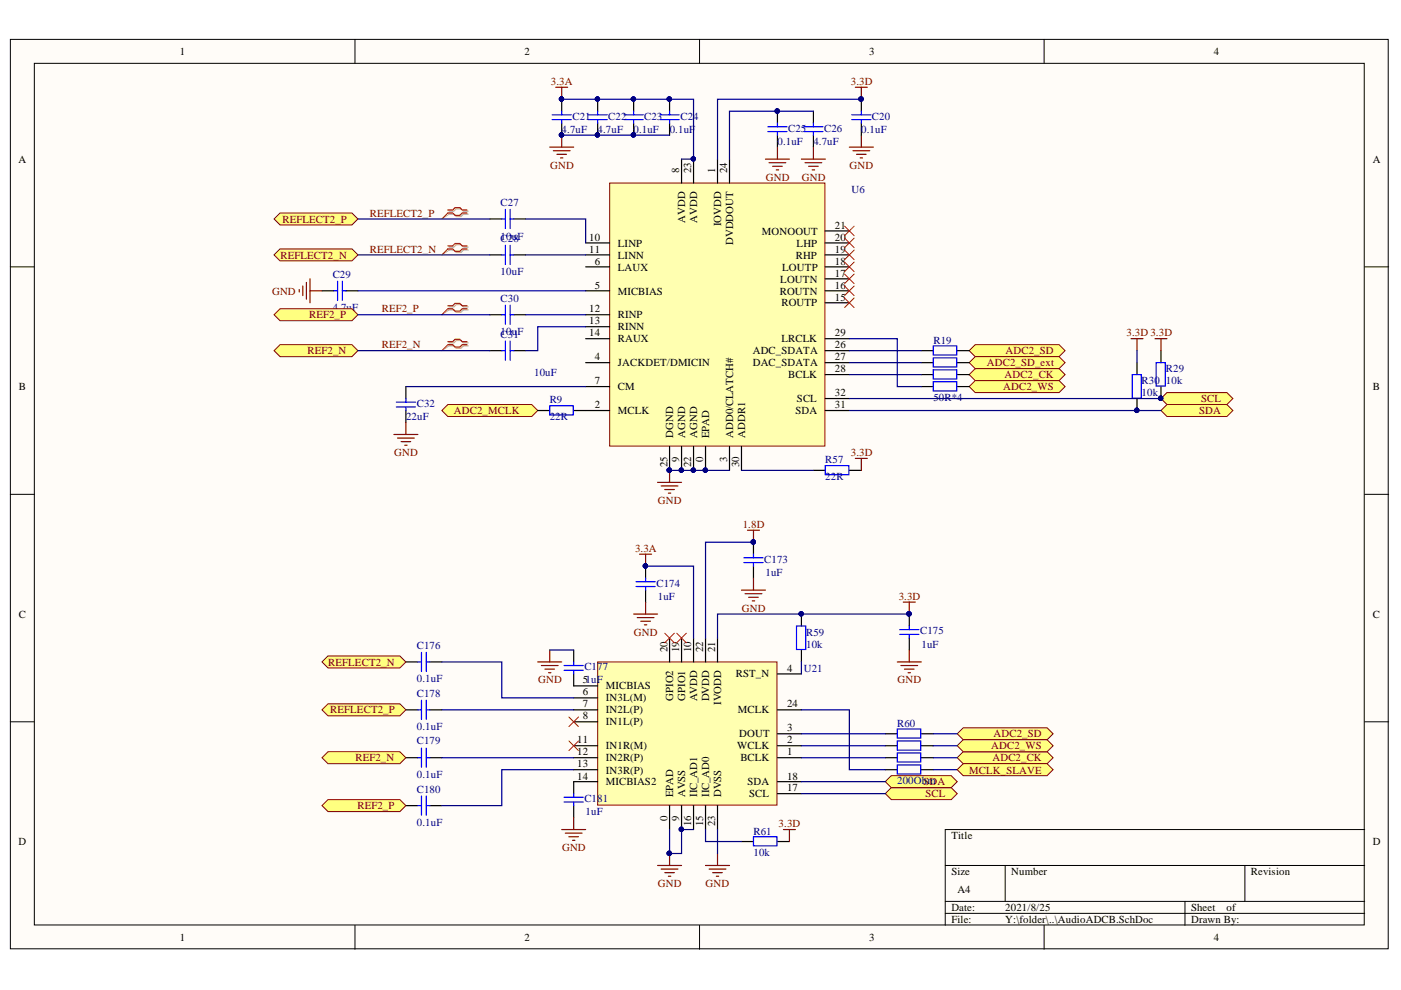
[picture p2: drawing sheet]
<svg xmlns="http://www.w3.org/2000/svg" width="297mm" height="210mm" viewBox="0 0 297 210" stroke-linecap="round" stroke-linejoin="round" font-family="sans-serif">
<defs><g id="words">
<g font-size="2.3">
<text x="38.1" y="11.7">1</text>
<text x="111.2" y="11.7">2</text>
<text x="184.3" y="11.7">3</text>
<text x="257.4" y="11.7">4</text>
<text x="3.9" y="34.5">A</text>
<text x="291.1" y="34.5">A</text>
<text x="144" y="36.8" transform="rotate(-90 144 36.8)">8</text>
<text x="146.6" y="36.8" transform="rotate(-90 146.6 36.8)">23</text>
<text x="151.6" y="36.8" transform="rotate(-90 151.6 36.8)">1</text>
<text x="154.2" y="36.8" transform="rotate(-90 154.2 36.8)">24</text>
<text x="145.3" y="47.2" transform="rotate(-90 145.3 47.2)">AVDD</text>
<text x="147.8" y="47.2" transform="rotate(-90 147.8 47.2)">AVDD</text>
<text x="152.9" y="48" transform="rotate(-90 152.9 48)">IOVDD</text>
<text x="124.9" y="51">10</text>
<text x="124.9" y="53.6">11</text>
<text x="131" y="52.3">LINP</text>
<text x="155.4" y="51.9" transform="rotate(-90 155.4 51.9)">DVDDOUT</text>
<text x="161.5" y="49.8">MONOOUT</text>
<text x="168.9" y="52.3">LHP</text>
<text x="177" y="53.6">19</text>
<text x="177" y="51">20</text>
<text x="177" y="48.5">21</text>
<text x="126.1" y="56.1">6</text>
<text x="131" y="57.4">LAUX</text>
<text x="131" y="54.8">LINN</text>
<text x="165.4" y="59.9">LOUTN</text>
<text x="165.8" y="57.4">LOUTP</text>
<text x="168.7" y="54.8">RHP</text>
<text x="177" y="58.6">17</text>
<text x="177" y="56.1">18</text>
<text x="126.1" y="61.2">5</text>
<text x="131" y="62.4">MICBIAS</text>
<text x="165.3" y="62.4">ROUTN</text>
<text x="165.7" y="65">ROUTP</text>
<text x="177" y="63.7">15</text>
<text x="177" y="61.2">16</text>
<text x="124.9" y="66.2">12</text>
<text x="124.9" y="68.8">13</text>
<text x="124.9" y="71.3">14</text>
<text x="131" y="67.5">RINP</text>
<text x="131" y="70.1">RINN</text>
<text x="177" y="71.3">29</text>
<text x="126.1" y="76.4">4</text>
<text x="131" y="77.7">JACKDET/DMICIN</text>
<text x="131" y="72.6">RAUX</text>
<text x="159.6" y="75.1">ADC_SDATA</text>
<text x="159.6" y="77.7">DAC_SDATA</text>
<text x="165.7" y="72.6">LRCLK</text>
<text x="177" y="73.9">26</text>
<text x="177" y="76.4">27</text>
<text x="4" y="82.7">B</text>
<text x="126.1" y="81.5">7</text>
<text x="131" y="82.7">CM</text>
<text x="167.1" y="80.2">BCLK</text>
<text x="177" y="78.9">28</text>
<text x="177" y="84">32</text>
<text x="291.1" y="82.7">B</text>
<text x="126.1" y="86.5">2</text>
<text x="131" y="87.8">MCLK</text>
<text x="168.6" y="87.8">SDA</text>
<text x="169" y="85.3">SCL</text>
<text x="177" y="86.5">31</text>
<text x="142.8" y="92.9" transform="rotate(-90 142.8 92.9)">DGND</text>
<text x="145.3" y="92.9" transform="rotate(-90 145.3 92.9)">AGND</text>
<text x="147.8" y="92.9" transform="rotate(-90 147.8 92.9)">AGND</text>
<text x="150.4" y="92.9" transform="rotate(-90 150.4 92.9)">EPAD</text>
<text x="155.4" y="92.9" transform="rotate(-90 155.4 92.9)">ADD0/CLATCH#</text>
<text x="158" y="92.9" transform="rotate(-90 158 92.9)">ADDR1</text>
<text x="141.5" y="98.9" transform="rotate(-90 141.5 98.9)">25</text>
<text x="144" y="97.8" transform="rotate(-90 144 97.8)">9</text>
<text x="146.6" y="98.9" transform="rotate(-90 146.6 98.9)">22</text>
<text x="149.1" y="97.8" transform="rotate(-90 149.1 97.8)">0</text>
<text x="154.2" y="97.8" transform="rotate(-90 154.2 97.8)">3</text>
<text x="156.7" y="98.9" transform="rotate(-90 156.7 98.9)">30</text>
<text x="4" y="131">C</text>
<text x="291.1" y="131">C</text>
<text x="141.5" y="138.3" transform="rotate(-90 141.5 138.3)">20</text>
<text x="144" y="138.3" transform="rotate(-90 144 138.3)">19</text>
<text x="146.6" y="138.3" transform="rotate(-90 146.6 138.3)">10</text>
<text x="149.1" y="138.3" transform="rotate(-90 149.1 138.3)">22</text>
<text x="151.6" y="138.3" transform="rotate(-90 151.6 138.3)">21</text>
<text x="156" y="143.6">RST_N</text>
<text x="166.9" y="142.4">4</text>
<text x="123.6" y="144.9">51uF</text>
<text x="123.6" y="147.4">6</text>
<text x="123.6" y="150">7</text>
<text x="128.5" y="146.2">MICBIAS</text>
<text x="128.5" y="148.7">IN3L(M)</text>
<text x="142.8" y="148.6" transform="rotate(-90 142.8 148.6)">GPIO2</text>
<text x="145.3" y="148.6" transform="rotate(-90 145.3 148.6)">GPIO1</text>
<text x="147.8" y="148.7" transform="rotate(-90 147.8 148.7)">AVDD</text>
<text x="150.4" y="148.7" transform="rotate(-90 150.4 148.7)">DVDD</text>
<text x="152.9" y="149.5" transform="rotate(-90 152.9 149.5)">IVODD</text>
<text x="166.9" y="150">24</text>
<text x="123.6" y="152.5">8</text>
<text x="128.5" y="151.2">IN2L(P)</text>
<text x="128.5" y="153.8">IN1L(P)</text>
<text x="156.5" y="151.2">MCLK</text>
<text x="166.9" y="155.1">3</text>
<text x="122.4" y="157.6">11</text>
<text x="122.4" y="160.1">12</text>
<text x="128.5" y="158.9">IN1R(M)</text>
<text x="128.5" y="161.4">IN2R(P)</text>
<text x="156.3" y="158.9">WCLK</text>
<text x="156.7" y="156.3">DOUT</text>
<text x="157" y="161.4">BCLK</text>
<text x="166.9" y="160.1">1</text>
<text x="166.9" y="157.6">2</text>
<text x="122.4" y="162.7">13</text>
<text x="122.4" y="165.3">14</text>
<text x="128.5" y="164">IN3R(P)</text>
<text x="128.5" y="166.5">MICBIAS2</text>
<text x="158.5" y="166.5">SDA</text>
<text x="166.9" y="167.8">17</text>
<text x="166.9" y="165.3">18</text>
<text x="141.5" y="174" transform="rotate(-90 141.5 174)">0</text>
<text x="142.8" y="169" transform="rotate(-90 142.8 169)">EPAD</text>
<text x="144" y="174" transform="rotate(-90 144 174)">9</text>
<text x="145.3" y="169" transform="rotate(-90 145.3 169)">AVSS</text>
<text x="147.8" y="169" transform="rotate(-90 147.8 169)">IIC_AD1</text>
<text x="150.4" y="169" transform="rotate(-90 150.4 169)">IIC_AD0</text>
<text x="152.9" y="169" transform="rotate(-90 152.9 169)">DVSS</text>
<text x="158.8" y="169.1">SCL</text>
<text x="3.9" y="179.2">D</text>
<text x="146.6" y="175.2" transform="rotate(-90 146.6 175.2)">16</text>
<text x="149.1" y="175.2" transform="rotate(-90 149.1 175.2)">15</text>
<text x="151.6" y="175.2" transform="rotate(-90 151.6 175.2)">23</text>
<text x="201.7" y="177.9">Title</text>
<text x="291.1" y="179.2">D</text>
<text x="201.7" y="185.6">Size</text>
<text x="214.4" y="185.6">Number</text>
<text x="265.2" y="185.6">Revision</text>
<text x="203" y="189.4">A4</text>
<text x="201.7" y="193.2">Date:</text>
<text x="201.7" y="195.7">File:</text>
<text x="213.1" y="193.2">2021/8/25</text>
<text x="213.1" y="195.7">Y:\folder\..\AudioADCB.SchDoc</text>
<text x="252.5" y="193.2">Sheet</text>
<text x="252.5" y="195.7">Drawn By:</text>
<text x="260.1" y="193.2">of</text>
<text x="38.1" y="199.5">1</text>
<text x="111.2" y="199.5">2</text>
<text x="184.3" y="199.5">3</text>
<text x="257.4" y="199.5">4</text>
</g>
<g font-size="2.3" fill="#800000">
<text x="116.8" y="18">3.3A</text>
<text x="180.4" y="18">3.3D</text>
<text x="116.6" y="35.7">GND</text>
<text x="180.1" y="35.7">GND</text>
<text x="162.4" y="38.3">GND</text>
<text x="170" y="38.3">GND</text>
<text x="59.9" y="47.2">REFLECT2_P</text>
<text x="78.4" y="46">REFLECT2_P</text>
<text x="78.4" y="53.6">REFLECT2_N</text>
<text x="59.5" y="54.8">REFLECT2_N</text>
<text x="57.7" y="62.4">GND</text>
<text x="65.5" y="67.5">REF2_P</text>
<text x="80.9" y="66.2">REF2_P</text>
<text x="238.8" y="71.3">3.3D 3.3D</text>
<text x="65.2" y="75.1">REF2_N</text>
<text x="80.9" y="73.9">REF2_N</text>
<text x="209.2" y="77.7">ADC2_SD_ext</text>
<text x="213.2" y="75.1">ADC2_SD</text>
<text x="212.7" y="82.7">ADC2_WS</text>
<text x="213" y="80.2">ADC2_CK</text>
<text x="96.2" y="87.8">ADC2_MCLK</text>
<text x="254.2" y="87.8">SDA</text>
<text x="254.6" y="85.3">SCL</text>
<text x="83.6" y="96.7">GND</text>
<text x="180.4" y="96.7">3.3D</text>
<text x="139.5" y="106.9">GND</text>
<text x="157.5" y="112">1.8D</text>
<text x="134.6" y="117">3.3A</text>
<text x="157.3" y="129.7">GND</text>
<text x="190.5" y="127.2">3.3D</text>
<text x="134.4" y="134.8">GND</text>
<text x="69.6" y="141.1">REFLECT2_N</text>
<text x="114.1" y="144.9">GND</text>
<text x="190.3" y="144.9">GND</text>
<text x="70" y="151.2">REFLECT2_P</text>
<text x="75.4" y="161.4">REF2_N</text>
<text x="210.2" y="158.9">ADC2_WS</text>
<text x="210.4" y="161.4">ADC2_CK</text>
<text x="210.7" y="156.3">ADC2_SD</text>
<text x="205.5" y="164">MCLK_SLAVE</text>
<text x="75.8" y="171.6">REF2_P</text>
<text x="196.2" y="169.1">SCL</text>
<text x="165.1" y="175.4">3.3D</text>
<text x="119.2" y="180.5">GND</text>
<text x="139.5" y="188.1">GND</text>
<text x="149.6" y="188.1">GND</text>
</g>
<g font-size="2.3" fill="#000080">
<text x="119.1" y="28.1">4.7uF</text>
<text x="121.4" y="25.4">C21</text>
<text x="126.7" y="28.1">4.7uF</text>
<text x="129" y="25.4">C22</text>
<text x="134.3" y="28.1">0.1uF</text>
<text x="136.6" y="25.4">C23</text>
<text x="142" y="28.1">0.1uF</text>
<text x="144.3" y="25.4">C24</text>
<text x="167.1" y="27.9">C25</text>
<text x="174.7" y="27.9">C26</text>
<text x="182.6" y="28.1">0.1uF</text>
<text x="184.9" y="25.4">C20</text>
<text x="164.8" y="30.7">0.1uF</text>
<text x="172.4" y="30.7">4.7uF</text>
<text x="180.6" y="40.8">U6</text>
<text x="106.1" y="43.7">C27</text>
<text x="106.1" y="50.8">10uF</text>
<text x="106.1" y="51.3">C28</text>
<text x="70.5" y="58.9">C29</text>
<text x="106.1" y="58.4">10uF</text>
<text x="70.5" y="66">4.7uF</text>
<text x="106.1" y="64">C30</text>
<text x="106.1" y="71.1">10uF</text>
<text x="106.1" y="71.6">C31</text>
<text x="197.9" y="72.8">R19</text>
<text x="113.2" y="79.7">10uF</text>
<text x="242" y="84">10k</text>
<text x="242" y="81.5">R30</text>
<text x="247.2" y="81.5">10k</text>
<text x="247.2" y="78.9">R29</text>
<text x="86.1" y="89.1">22uF</text>
<text x="88.4" y="86.3">C32</text>
<text x="116.5" y="85.5">R9</text>
<text x="116.5" y="89.1">22R</text>
<text x="197.9" y="85">50R*4</text>
<text x="175" y="98.2">R57</text>
<text x="175" y="101.7">22R</text>
<text x="162" y="119.3">C173</text>
<text x="139.2" y="124.4">C174</text>
<text x="162.3" y="122.1">1uF</text>
<text x="139.5" y="127.2">1uF</text>
<text x="88.4" y="137.6">C176</text>
<text x="170.9" y="137.3">10k</text>
<text x="170.9" y="134.8">R59</text>
<text x="195.1" y="134.5">C175</text>
<text x="195.4" y="137.3">1uF</text>
<text x="123.9" y="142.1">C177</text>
<text x="170.4" y="142.4">U21</text>
<text x="88.4" y="144.7">0.1uF</text>
<text x="88.4" y="147.7">C178</text>
<text x="88.4" y="154.8">0.1uF</text>
<text x="190.2" y="154">R60</text>
<text x="88.4" y="157.8">C179</text>
<text x="88.4" y="165">0.1uF</text>
<text x="190.2" y="166.3">200OhSDA</text>
<text x="196.6" y="166.3">m</text>
<text x="88.4" y="168.1">C180</text>
<text x="123.9" y="170.1">C181</text>
<text x="124.2" y="172.9">1uF</text>
<text x="88.4" y="175.2">0.1uF</text>
<text x="159.8" y="176.9">R61</text>
<text x="159.8" y="181.5">10k</text>
</g>
</g></defs>
<g fill="#fffcf8" stroke="#000" stroke-width=".21">
<path d="M2.2 8.4h292.1v192.8h-292.1z"/>
<path d="M7.3 13.4h281.9v182.7h-281.9z"/>
</g>
<g fill="none" stroke="#000" stroke-width=".21">
<path d="M75.3 8.4v5M148.3 8.4v5M221.4 8.4v5M2.2 56.6h5.1M289.3 56.6h5.1M2.2 104.8h5.1M289.3 104.8h5.1M2.2 153h5.1M289.3 153h5.1M289.3 175.9h-88.9v20.3M75.3 196.2v5.1M148.3 196.2v5.1"/>
<path d="M200.4 183.5h88.9M200.4 191.1h88.9M200.4 193.7h88.9M213.1 183.5v7.6M221.4 196.2v5.1M251.2 191.1v5.1M263.9 183.5v7.6"/>
</g>
<path d="M129.3 38.8h45.6v55.8h-45.6z" fill="#ffffb0" stroke="#800000" stroke-width=".21"/>
<g fill="none" stroke="#000" stroke-width=".25">
<path d="M119.1 21v2.6M119.1 26.1v2.6M126.7 21v2.6M126.7 26.1v2.6M134.3 21v2.6M134.3 26.1v2.6M142 21v2.6M142 26.1v2.6M144.5 33.7v5.1M147 33.7v5.1M152.1 33.7v5.1M154.7 33.7v5.1"/>
<path d="M164.8 23.6v2.5M164.8 28.7v2.5M172.5 23.6v2.5M172.5 28.7v2.5M182.6 21v2.6M182.6 26.1v2.6M124.2 56.6h5.1M124.2 51.5h5.1M124.2 54h5.1M175 56.6h5.1M175 51.5h5.1M175 54h5.1"/>
<path d="M175 59.1h5.1M175 49h5.1M124.2 76.9h5.1M124.2 61.7h5.1M124.2 66.7h5.1M124.2 69.3h5.1M124.2 71.8h5.1M175 76.9h5.1M175 61.7h5.1M175 71.8h5.1M175 64.2h5.1M175 74.3h5.1"/>
<path d="M175 79.4h5.1M241.1 76.9v2.5M246.1 74.3v2.6M124.2 87h5.1M124.2 82h5.1M142 94.7v5M144.5 94.7v5M147 94.7v5M149.6 94.7v5M154.7 94.7v5M157.2 94.7v5M175 87h5.1"/>
<path d="M175 84.5h5.1M241.1 84.5v2.5M246.1 82v2.5"/>
</g>
<g fill="#000080" stroke="#000080" stroke-width=".21">
<circle cx="149.5" cy="99.7" r=".46"/>
<circle cx="144.5" cy="99.7" r=".46"/>
<circle cx="147" cy="99.7" r=".46"/>
<circle cx="147" cy="33.7" r=".46"/>
<circle cx="141.9" cy="99.7" r=".46"/>
<circle cx="119" cy="21" r=".46"/>
<circle cx="164.8" cy="23.5" r=".46"/>
<circle cx="182.6" cy="21" r=".46"/>
<circle cx="134.3" cy="28.6" r=".46"/>
<circle cx="134.3" cy="21" r=".46"/>
<circle cx="126.7" cy="28.6" r=".46"/>
<circle cx="126.7" cy="21" r=".46"/>
<circle cx="141.9" cy="21" r=".46"/>
<circle cx="119" cy="28.6" r=".46"/>
<circle cx="246.1" cy="84.5" r=".46"/>
<circle cx="241" cy="87" r=".46"/>
</g>
<g fill="none" stroke="#800000" stroke-width=".25">
<path d="M117.8 18.5h2.6M119.1 18.5v2.5M181.3 18.5h2.6M182.6 18.5v2.5M116.6 31.2h5M117.3 32h3.6M118.1 32.7h2M118.8 33.5h.5M119.1 28.7v2.5M162.3 33.7h5.1M163.1 34.5h3.5M163.8 35.3h2"/>
<path d="M164.6 36h.5M164.8 31.2v2.5M169.9 33.7h5.1M170.7 34.5h3.5M171.4 35.3h2.1M172.2 36h.5M172.5 31.2v2.5M180.1 31.2h5.1M180.8 32h3.6M181.6 32.7h2M182.4 33.5h.5M182.6 28.7v2.5"/>
</g>
<g fill="none" stroke="#00f" stroke-width=".25">
<path d="M117.1 24.3h4M117.1 25.4h4M119.1 23.6v.7M119.1 25.4v.7M124.7 24.3h4M124.7 25.4h4M126.7 23.6v.7M126.7 25.4v.7M132.3 24.3h4.1M132.3 25.4h4.1M134.3 23.6v.7M134.3 25.4v.7"/>
<path d="M139.9 24.3h4.1M139.9 25.4h4.1M142 23.6v.7M142 25.4v.7M162.8 26.9h4.1M162.8 27.9h4.1M164.8 26.1v.8M164.8 27.9v.8M170.4 26.9h4.1M170.4 27.9h4.1M172.5 26.1v.8M172.5 27.9v.8"/>
<path d="M180.6 24.3h4.1M180.6 25.4h4.1M182.6 23.6v.7M182.6 25.4v.7M240.1 79.4h1.9v5h-1.9zM245.1 76.9h2v5h-2z"/>
</g>
<g fill="none" stroke="#f00" stroke-width=".21">
<path d="M179.1 48l2 2M179.1 50.5l2 2M179.1 53l2 2.1M179.1 55.6l2 2M179.1 58.1l2 2M181.1 48l-2 2M181.1 50.5l-2 2M181.1 53l-2 2.1M181.1 55.6l-2 2M181.1 58.1l-2 2M179.1 60.6l2 2.1M179.1 63.2l2 2"/>
<path d="M181.1 60.6l-2 2.1M181.1 63.2l-2 2"/>
</g>
<path d="M246.1 84.5l1.3-1.3h12.7l1.3 1.3-1.3 1.3h-12.7z" fill-rule="evenodd" fill="#ffff80" stroke="#800000" stroke-width=".21"/>
<circle cx="246.1" cy="84.5" r=".46" fill="#000080" stroke="#000080" stroke-width=".21"/>
<path d="M246.1 87l1.3-1.2h12.7l1.3 1.2-1.3 1.3h-12.7z" fill-rule="evenodd" fill="#ffff80" stroke="#800000" stroke-width=".21"/>
<path d="M239.8 71.8h2.5M241.1 71.8v2.5M244.9 71.8h2.5M246.1 71.8v2.5" fill="none" stroke="#800000" stroke-width=".25"/>
<g fill="#ffff80" stroke="#800000" stroke-width=".21">
<path d="M205.5 79.4l1.3-1.2h17.7l1.3 1.2-1.3 1.3h-17.7z" fill-rule="evenodd"/>
<path d="M205.5 74.3l1.3-1.2h17.7l1.3 1.2-1.3 1.3h-17.7z" fill-rule="evenodd"/>
<path d="M205.5 76.9l1.3-1.3h17.7l1.3 1.3-1.3 1.3h-17.7z" fill-rule="evenodd"/>
<path d="M205.5 82l1.3-1.3h17.7l1.3 1.3-1.3 1.2h-17.7z" fill-rule="evenodd"/>
</g>
<path d="M103.8 46.4h2.6M108.9 46.4h2.6M68.3 61.7h2.5M73.4 61.7h2.5M103.8 66.7h2.6M108.9 66.7h2.6M86.1 82v2.5M86.1 87v2.6" fill="none" stroke="#000" stroke-width=".25"/>
<g fill="none" stroke="#00f" stroke-width=".25">
<path d="M71.6 59.6v4.1M72.6 59.6v4.1M106.4 46.4h.7M107.1 44.4v4.1M108.2 44.4v4.1M108.2 46.4h.7M70.8 61.7h.8M72.6 61.7h.8M106.4 66.7h.7M107.1 64.7v4.1M108.2 64.7v4.1M108.2 66.7h.7"/>
<path d="M84 85.3h4.1M84 86.3h4.1M86.1 84.5v.8M86.1 86.3v.7"/>
</g>
<g fill="none" stroke="#800000" stroke-width=".25">
<path d="M65 59.9v3.5M65.7 59.1v5.1M63.4 61.4v.5M64.2 60.6v2.1M65.7 61.7h2.6M83.5 92.1h5.1M84.3 92.9h3.5M85 93.6h2.1M85.8 94.4h.5M86.1 89.6v2.5M142 99.7v2.6M139.4 102.3h5.1"/>
<path d="M140.2 103h3.5M140.9 103.8h2.1M141.7 104.6h.5"/>
</g>
<circle cx="141.9" cy="99.7" r=".46" fill="#000080" stroke="#000080" stroke-width=".21"/>
<path d="M93.7 87l1.3-1.2h17.7l1.3 1.2-1.3 1.3h-17.7z" fill-rule="evenodd" fill="#ffff80" stroke="#800000" stroke-width=".21"/>
<path d="M103.8 54h2.6M108.9 54h2.6M103.8 74.3h2.6M108.9 74.3h2.6M114 87h2.6M121.6 87h2.6" fill="none" stroke="#000" stroke-width=".25"/>
<path d="M106.4 54h.7M107.1 52v4.1M108.2 52v4.1M108.2 54h.7M106.4 74.3h.7M107.1 72.3v4.1M108.2 72.3v4.1M108.2 74.3h.7M116.6 86h4.9v2h-4.9z" fill="none" stroke="#00f" stroke-width=".25"/>
<g fill="#ffff80" stroke="#800000" stroke-width=".21">
<path d="M58.1 66.7l1.3-1.2h15.2l1.3 1.2-1.3 1.3h-15.2z" fill-rule="evenodd"/>
<path d="M58.1 74.3l1.3-1.2h15.2l1.3 1.2-1.3 1.3h-15.2z" fill-rule="evenodd"/>
<path d="M58.1 46.4l1.3-1.2h15.2l1.3 1.2-1.3 1.3h-15.2z" fill-rule="evenodd"/>
<path d="M58.1 54l1.3-1.2h15.2l1.3 1.2-1.3 1.3h-15.2z" fill-rule="evenodd"/>
</g>
<path d="M95.2 44.8h1l.5-.5h1l.6 .5h1M95.2 45.4h1l.5 .5h1l.6-.5h1M95.2 52.4h1l.5-.5h1l.6 .5h1M95.2 53h1l.5 .5h1l.6-.5h1M95.2 65.1h1l.5-.5h1l.6 .5h1M95.2 65.7h1l.5 .5h1l.6-.5h1M95.2 72.7h1l.5-.5h1l.6 .5h1M95.2 73.3h1l.5 .5h1l.6-.5h1" fill="none" stroke="#d0a19e" stroke-width=".25"/>
<path d="M95.2 45.4l-1.5 1M95.2 53l-1.5 1M95.2 65.7l-1.5 1M95.2 73.3l-1.5 1" fill="none" stroke="#d0a19e" stroke-width=".21"/>
<path d="M95 44.5h1l.5-.5h1l.5 .5h1M95 45.2h1l.5 .5h1l.5-.5h1M95 52.1h1l.5-.5h1l.5 .5h1M95 52.8h1l.5 .5h1l.5-.5h1M95 64.8h1l.5-.5h1l.5 .5h1M95 65.5h1l.5 .5h1l.5-.5h1M95 72.4h1l.5-.5h1l.5 .5h1M95 73.1h1l.5 .5h1l.5-.5h1" fill="none" stroke="#f00" stroke-width=".25"/>
<path d="M95 45.2l-1.3 1.2M95 52.8l-1.3 1.2M95 65.5l-1.3 1.2M95 73.1l-1.3 1.2" fill="none" stroke="#f00" stroke-width=".21"/>
<path d="M195.3 74.3h2.6M195.3 76.9h2.6M195.3 79.4h2.6M202.9 74.3h2.6M202.9 76.9h2.6M202.9 79.4h2.6M172.5 99.7h2.5M180.1 99.7h2.5M195.3 82h2.6M202.9 82h2.6" fill="none" stroke="#000" stroke-width=".25"/>
<path d="M197.9 73.3h4.9v2h-4.9zM197.9 75.9h4.9v1.9h-4.9zM197.9 78.4h4.9v2h-4.9zM175 98.7h5v1.9h-5zM197.9 80.9h4.9v2h-4.9z" fill="none" stroke="#00f" stroke-width=".25"/>
<path d="M181.3 97.2h2.6M182.6 97.2v2.5" fill="none" stroke="#800000" stroke-width=".25"/>
<path d="M126.7 140.3h38v30.4h-38z" fill="#ffffb0" stroke="#800000" stroke-width=".21"/>
<g fill="none" stroke="#000" stroke-width=".25">
<path d="M159.8 115v2.5M136.9 120v2.6M136.9 125.1v2.6M142 135.3v5M144.5 135.3v5M147 135.3v5M149.6 135.3v5M152.1 135.3v5M159.8 120v2.6M169.9 130.2v2.5M169.9 137.8v2.5M192.8 130.2v2.5"/>
<path d="M192.8 135.3v2.5M121.6 158.1h5.1M121.6 145.4h5.1M121.6 148h5.1M121.6 150.5h5.1M121.6 153h5.1M164.8 158.1h5.1M164.8 155.6h5.1M164.8 142.9h5.1M164.8 150.5h5.1M121.6 160.7h5.1M121.6 163.2h5.1"/>
<path d="M121.6 165.7h5.1M142 170.8v5.1M144.5 170.8v5.1M147 170.8v5.1M149.6 170.8v5.1M152.1 170.8v5.1M164.8 160.7h5.1M164.8 165.7h5.1M164.8 168.3h5.1"/>
</g>
<g fill="#000080" stroke="#000080" stroke-width=".21">
<circle cx="144.5" cy="175.8" r=".46"/>
<circle cx="136.8" cy="120" r=".46"/>
<circle cx="159.7" cy="114.9" r=".46"/>
<circle cx="192.7" cy="130.1" r=".46"/>
<circle cx="169.9" cy="130.1" r=".46"/>
</g>
<g fill="none" stroke="#800000" stroke-width=".25">
<path d="M135.6 117.5h2.6M136.9 117.5v2.5M158.5 112.4h2.5M159.8 112.4v2.6M134.3 130.2h5.1M135.1 131h3.6M135.9 131.7h2M136.6 132.5h.5M136.9 127.7v2.5M157.2 125.1h5.1M158 125.9h3.5M158.7 126.6h2.1"/>
<path d="M159.5 127.4h.5M159.8 122.6v2.5M191.5 127.7h2.6M192.8 127.7v2.5M192.8 137.8v2.5M190.2 140.3h5.1M191 141.1h3.6M191.8 141.9h2M192.5 142.6h.5"/>
</g>
<g fill="none" stroke="#00f" stroke-width=".25">
<path d="M157.7 118.3h4.1M157.7 119.3h4.1M159.8 117.5v.8M159.8 119.3v.7M134.8 123.3h4.1M134.8 124.4h4.1M136.9 122.6v.7M136.9 124.4v.7M168.9 132.7h1.9v5h-1.9zM190.8 133.5h4M190.8 134.5h4M192.8 132.7v.8"/>
<path d="M192.8 134.5v.8"/>
</g>
<g fill="#ffff80" stroke="#800000" stroke-width=".21">
<path d="M187.7 168.3l1.3-1.3h12.7l1.2 1.3-1.2 1.2h-12.7z" fill-rule="evenodd"/>
<path d="M187.7 165.7l1.3-1.2h12.7l1.2 1.2-1.2 1.3h-12.7z" fill-rule="evenodd"/>
</g>
<g fill="none" stroke="#800000" stroke-width=".25">
<path d="M116.6 137.8v2.5M114 140.3h5.1M114.8 141.1h3.5M115.5 141.9h2.1M116.3 142.6h.5M119.1 175.9h5.1M119.9 176.6h3.5M120.6 177.4h2M121.4 178.2h.5M121.6 173.3v2.6M166.1 175.9h2.5M167.4 175.9v2.5"/>
<path d="M139.4 183.5h5.1M140.2 184.3h3.5M140.9 185h2.1M141.7 185.8h.5M142 181v2.5M149.6 183.5h5.1M150.3 184.3h3.6M151.1 185h2M151.9 185.8h.5M152.1 181v2.5"/>
</g>
<circle cx="141.9" cy="180.9" r=".47" fill="#000080" stroke="#000080" stroke-width=".21"/>
<g fill="none" stroke="#000" stroke-width=".25">
<path d="M121.6 137.8v2.5M86.1 140.3h2.5M86.1 150.5h2.5M91.1 140.3h2.6M91.1 150.5h2.6M121.6 142.9v2.5M187.7 155.6h2.5M187.7 158.1h2.5M195.3 155.6h2.6M195.3 158.1h2.6M86.1 160.7h2.5M86.1 170.8h2.5"/>
<path d="M91.1 160.7h2.6M91.1 170.8h2.6M121.6 165.7v2.6M121.6 170.8v2.5M157.2 178.4h2.6M164.8 178.4h2.6M187.7 160.7h2.5M187.7 163.2h2.5M195.3 160.7h2.6M195.3 163.2h2.6"/>
</g>
<g fill="none" stroke="#00f" stroke-width=".25">
<path d="M89.4 138.3v4.1M90.4 138.3v4.1M88.6 140.3h.8M88.6 150.5h.8M89.4 148.5v4M89.4 158.6v4.1M90.4 148.5v4M90.4 158.6v4.1M90.4 140.3h.7M90.4 150.5h.7M119.6 141.1h4.1M119.6 142.1h4.1"/>
<path d="M121.6 140.3v.8M121.6 142.1v.8M190.2 154.6h5v1.9h-5zM190.2 157.1h5v2h-5zM190.2 159.6h5v2h-5zM88.6 160.7h.8M88.6 170.8h.8M89.4 168.8v4M90.4 168.8v4M90.4 160.7h.7M90.4 170.8h.7M119.6 169h4.1"/>
<path d="M119.6 170h4.1M121.6 168.3v.7M121.6 170v.8M159.8 177.4h4.9v1.9h-4.9zM190.2 162.2h5v1.9h-5z"/>
</g>
<path d="M140.9 134.3l2.1 2M143 134.3l-2.1 2M143.5 134.3l2 2M145.5 134.3l-2 2M120.6 152l2 2.1M120.6 157.1l2 2M122.6 152l-2 2.1M122.6 157.1l-2 2" fill="none" stroke="#f00" stroke-width=".21"/>
<g fill="#ffff80" stroke="#800000" stroke-width=".21">
<path d="M68.3 170.8l1.2-1.3h15.3l1.3 1.3-1.3 1.3h-15.3z" fill-rule="evenodd"/>
<path d="M68.3 160.7l1.2-1.3h15.3l1.3 1.3-1.3 1.2h-15.3z" fill-rule="evenodd"/>
<path d="M68.3 150.5l1.2-1.3h15.3l1.3 1.3-1.3 1.3h-15.3z" fill-rule="evenodd"/>
<path d="M68.3 140.3l1.2-1.2h15.3l1.3 1.2-1.3 1.3h-15.3z" fill-rule="evenodd"/>
<path d="M202.9 160.7l1.3-1.3h17.8l1.3 1.3-1.3 1.2h-17.8z" fill-rule="evenodd"/>
<path d="M202.9 155.6l1.3-1.3h17.8l1.3 1.3-1.3 1.2h-17.8z" fill-rule="evenodd"/>
<path d="M202.9 158.1l1.3-1.3h17.8l1.3 1.3-1.3 1.3h-17.8z" fill-rule="evenodd"/>
</g>
<g fill="none" stroke="#000080" stroke-width=".25">
<path d="M119.1 28.7h22.9M119.1 21h27.9v12.7h-2.5M172.5 23.6h-17.8v10.1M182.6 21h-30.5v12.7M75.9 54h27.9M75.9 46.4h27.9M111.5 46.4h12.7v5.1M111.5 54h12.7M75.9 61.7h48.3M75.9 66.7h27.9M75.9 74.3h27.9M111.5 66.7h12.7"/>
<path d="M124.2 69.3h-10.2v5h-2.5M180.1 71.8h10.1v10.2h5.1M180.1 74.3h15.2M180.1 76.9h15.2M180.1 79.4h15.2M241.1 74.3v2.6M86.1 82h38.1M142 99.7h12.7M157.2 99.7h15.3M180.1 87h66M180.1 84.5h66M159.8 115h-10.2v20.3"/>
<path d="M116.6 137.8h5M136.9 120h10.1v15.3M192.8 130.2h-40.7v5.1M93.7 140.3h12.7v7.7h15.2M93.7 150.5h27.9M169.9 150.5h10.2v12.7h7.6M169.9 140.3v2.6M169.9 155.6h17.8M169.9 158.1h17.8M197.9 155.6h5M197.9 158.1h5M93.7 160.7h27.9"/>
<path d="M121.6 163.2h-15.2v7.6h-12.7M142 175.9v5.1h2.5v-5.1h2.5M149.6 175.9v2.5h7.6M152.1 175.9v5.1M169.9 160.7h17.8M169.9 168.3h17.8M169.9 165.7h17.8M197.9 160.7h5M197.9 163.2h5"/>
</g>
<g fill="#000080" stroke="#000080" stroke-width=".21">
<circle cx="164.8" cy="23.5" r=".46"/>
<circle cx="182.6" cy="21" r=".46"/>
<circle cx="119" cy="28.6" r=".46"/>
<circle cx="126.7" cy="28.6" r=".46"/>
<circle cx="134.3" cy="28.6" r=".46"/>
<circle cx="119" cy="21" r=".46"/>
<circle cx="126.7" cy="21" r=".46"/>
<circle cx="134.3" cy="21" r=".46"/>
<circle cx="141.9" cy="21" r=".46"/>
<circle cx="147" cy="33.7" r=".46"/>
<circle cx="246.1" cy="84.5" r=".46"/>
<circle cx="241" cy="87" r=".46"/>
<circle cx="141.9" cy="99.7" r=".46"/>
<circle cx="144.5" cy="99.7" r=".46"/>
<circle cx="147" cy="99.7" r=".46"/>
<circle cx="149.5" cy="99.7" r=".46"/>
<circle cx="136.8" cy="120" r=".46"/>
<circle cx="159.7" cy="114.9" r=".46"/>
<circle cx="192.7" cy="130.1" r=".46"/>
<circle cx="169.9" cy="130.1" r=".46"/>
<circle cx="141.9" cy="180.9" r=".47"/>
<circle cx="144.5" cy="175.8" r=".46"/>
</g>
<path d="M202.9 163.2l1.3-1.3h17.8l1.3 1.3-1.3 1.3h-17.8z" fill-rule="evenodd" fill="#ffff80" stroke="#800000" stroke-width=".21"/>
<use href="#words"/>
</svg>
